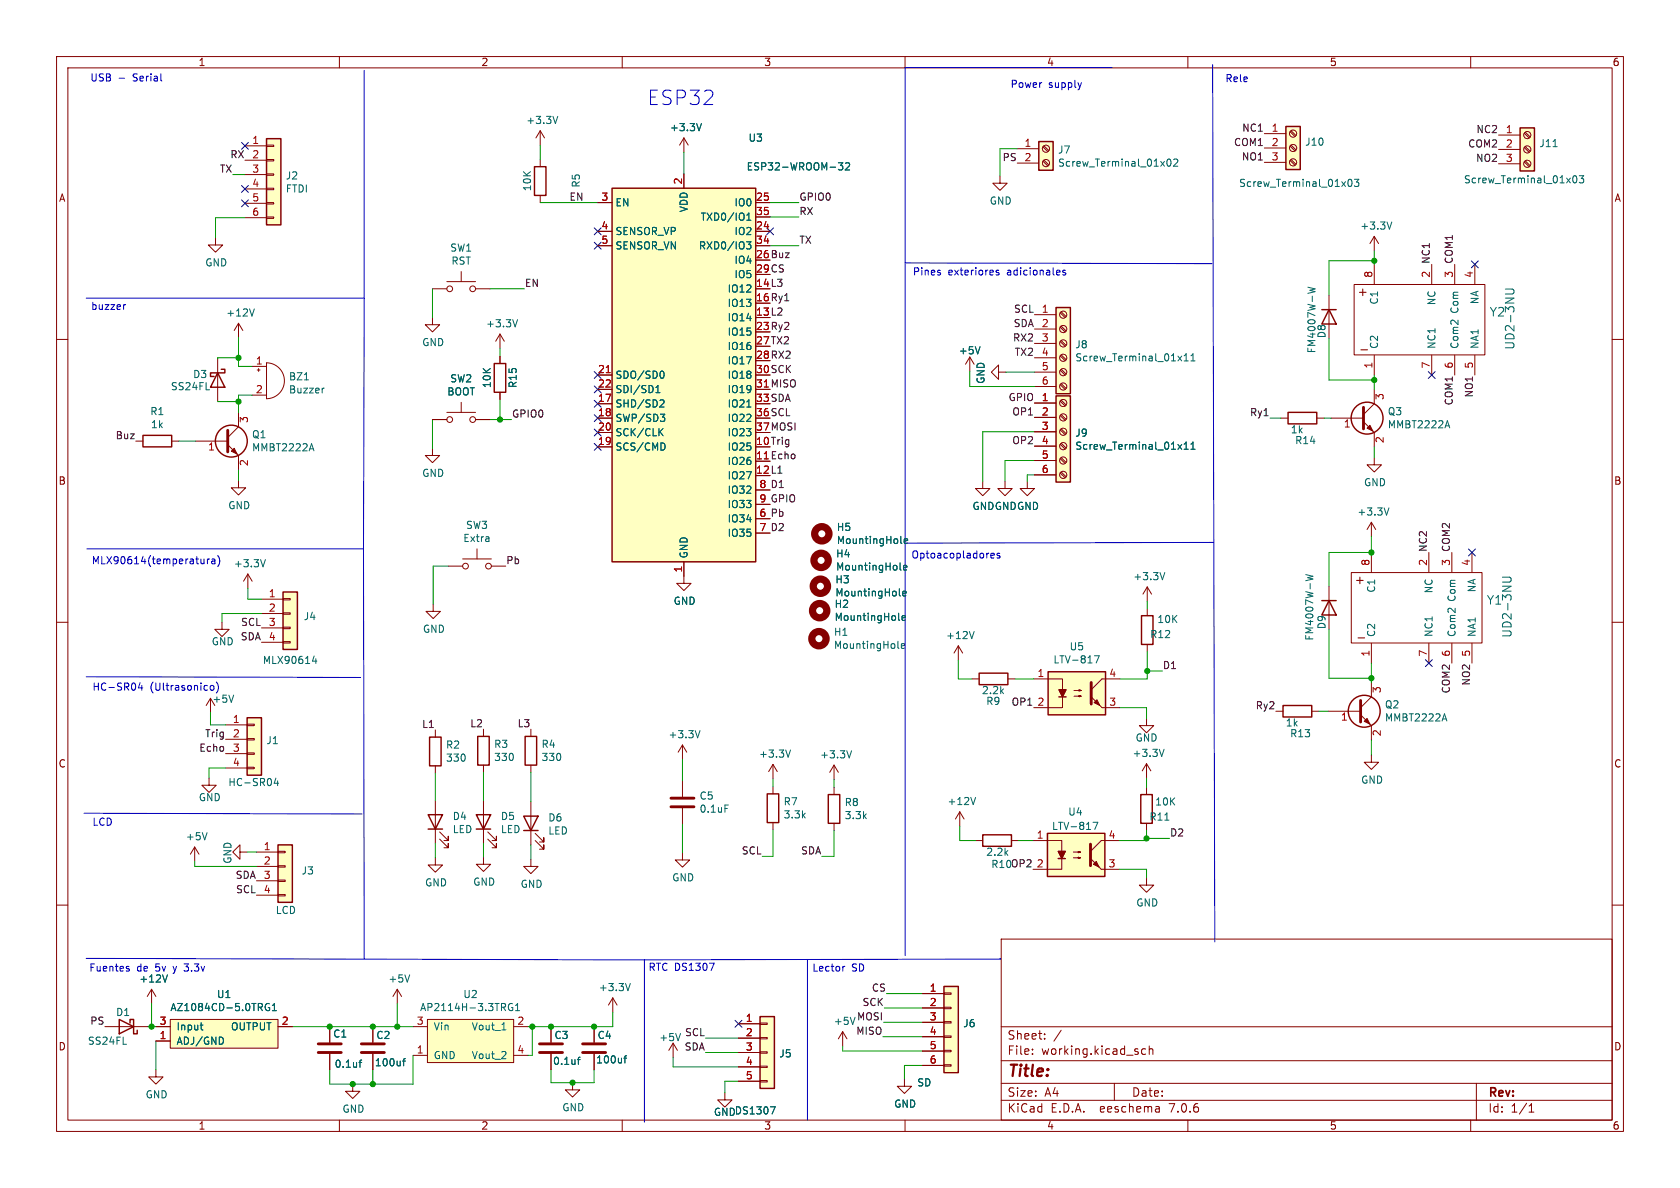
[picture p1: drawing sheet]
<svg xmlns="http://www.w3.org/2000/svg" width="297mm" height="210mm" viewBox="0 0 297 210" stroke-linecap="round" stroke-linejoin="round" font-family="sans-serif">
<defs><g id="words">
<text font-size="3.5" fill="#0000c2" x="114.3" y="18.8">ESP32</text>
<text font-size="2.8" fill="#840000" x="178" y="190.9">Title:</text>
<g font-size="2.1" fill="#840000">
<text x="239.8" y="52.6">+</text>
<text x="239.3" y="103.5">+</text>
<text x="178" y="184">Sheet:</text>
<text x="178" y="186.7">File:</text>
<text x="184.1" y="186.7">working.kicad_sch</text>
<text x="178" y="196.9">KiCad</text>
<text x="178" y="194.1">Size:</text>
<text x="184.7" y="194.1">A4</text>
<text x="185.7" y="196.9">E.D.A.</text>
<text x="194.6" y="196.9">eeschema</text>
<text x="200" y="194.1">Date:</text>
<text x="207" y="196.9">7.0.6</text>
<text x="263" y="194.3">Rev:</text>
<text x="263" y="196.9">Id:</text>
<text x="267.1" y="196.9">1/1</text>
</g>
<g font-size="2.1" fill="#006464">
<text x="263.3" y="56.2">Y2</text>
<text x="267.9" y="61.9" transform="rotate(-90 267.9 61.9)">UD2-3NU</text>
<text x="262.8" y="107.1">Y1</text>
<text x="267.4" y="112.8" transform="rotate(-90 267.4 112.8)">UD2-3NU</text>
</g>
<g font-size="1.8" fill="#840000">
<text x="35" y="11.9">1</text>
<text x="85" y="11.9">2</text>
<text x="135" y="11.9">3</text>
<text x="185" y="11.9">4</text>
<text x="235" y="11.9">5</text>
<text x="285" y="11.9">6</text>
<text x="10.3" y="35.9">A</text>
<text x="285.3" y="35.9">A</text>
<text x="133.6" y="45.7">26 Buz</text>
<text x="133.6" y="50.8">14 L3</text>
<text x="133.6" y="53.3">16 Ry1</text>
<text x="133.6" y="48.3">29 CS</text>
<text x="133.6" y="55.9">13 L2</text>
<text x="133.6" y="58.4">23 Ry2</text>
<text x="133.6" y="61">27 TX2</text>
<text x="133.6" y="63.5">28 RX2</text>
<text x="133.6" y="66">30 SCK</text>
<text x="133.6" y="71.1">33 SDA</text>
<text x="133.6" y="73.7">36 SCL</text>
<text x="133.6" y="76.2">37 MOSI</text>
<text x="133.6" y="78.7">10 Trig</text>
<text x="133.6" y="83.8">12 L1</text>
<text x="10.3" y="85.9">B</text>
<text x="285.3" y="85.9">B</text>
<text x="10.3" y="135.9">C</text>
<text x="285.3" y="135.9">C</text>
<text x="10.3" y="185.9">D</text>
<text x="285.3" y="185.9">D</text>
<text x="35" y="199.9">1</text>
<text x="85" y="199.9">2</text>
<text x="135" y="199.9">3</text>
<text x="185" y="199.9">4</text>
<text x="235" y="199.9">5</text>
<text x="285" y="199.9">6</text>
</g>
<g font-size="1.8" fill="#0000c2">
<text x="15.9" y="14.5">USB</text>
<text x="23.6" y="14.5">Serial</text>
<text x="178.6" y="15.6">Power</text>
<text x="185.4" y="15.6">supply</text>
<text x="216.5" y="14.6">Rele</text>
<text x="161.3" y="48.8">Pines</text>
<text x="167.6" y="48.8">exteriores</text>
<text x="178.1" y="48.8">adicionales</text>
<text x="16" y="54.9">buzzer</text>
<text x="16.1" y="99.8">MLX90614(temperatura)</text>
<text x="161" y="98.8">Optoacopladores</text>
<text x="16.3" y="122.2">HC-SR04</text>
<text x="26.5" y="122.2">(Ultrasonico)</text>
<text x="16.3" y="146.1">LCD</text>
<text x="15.7" y="171.8">Fuentes</text>
<text x="24.2" y="171.8">de</text>
<text x="30.9" y="171.8">y</text>
<text x="33.1" y="171.8">3.3v</text>
<text x="114.6" y="171.7">RTC DS1307</text>
<text x="143.5" y="171.8">Lector</text>
<text x="150.5" y="171.8">SD</text>
</g>
<g font-size="1.8" fill="#006464">
<text x="92.9" y="22.1">+3.3V</text>
<text x="118.3" y="23.4">+3.3V</text>
<text x="132.2" y="25.2">U3</text>
<text x="187" y="27.4">J7</text>
<text x="187" y="29.7">Screw_Terminal_01x02</text>
<text x="230.6" y="26">J10</text>
<text x="272" y="26.2">J11</text>
<text x="50.4" y="31.9">J2</text>
<text x="50.4" y="34.2">FTDI</text>
<text x="94.1" y="33.9" transform="rotate(-90 94.1 33.9)">10K</text>
<text x="102.7" y="33.3" transform="rotate(-90 102.7 33.3)">R5</text>
<text x="131.9" y="30.3">ESP32-WROOM-32</text>
<text x="219" y="33.2">Screw_Terminal_01x03</text>
<text x="258.7" y="32.6">Screw_Terminal_01x03</text>
<text x="108.7" y="36.7">EN</text>
<text x="108.7" y="41.8">SENSOR_VP</text>
<text x="121.8" y="37.6" transform="rotate(-90 121.8 37.6)">VDD</text>
<text x="123.8" y="39.2">TXD0/IO1</text>
<text x="129.7" y="41.8">IO2</text>
<text x="129.7" y="36.7">IO0</text>
<text x="174.9" y="36.4">GND</text>
<text x="240.4" y="40.8">+3.3V</text>
<text x="36.2" y="47.3">GND</text>
<text x="79.5" y="44.7">SW1</text>
<text x="79.7" y="47">RST</text>
<text x="108.7" y="44.3">SENSOR_VN</text>
<text x="123.5" y="44.3">RXD0/IO3</text>
<text x="129.7" y="46.8">IO4</text>
<text x="128.5" y="51.9">IO12</text>
<text x="129.7" y="49.4">IO5</text>
<text x="243.8" y="53.9" transform="rotate(-90 243.8 53.9)">C1</text>
<text x="261.6" y="53.9" transform="rotate(-90 261.6 53.9)">NA</text>
<text x="39.9" y="56.2">+12V</text>
<text x="85.8" y="58.1">+3.3V</text>
<text x="128.5" y="57">IO14</text>
<text x="128.5" y="54.5">IO13</text>
<text x="128.5" y="59.5">IO15</text>
<text x="234.5" y="59.9" transform="rotate(-90 234.5 59.9)">D8</text>
<text x="254" y="54.1" transform="rotate(-90 254 54.1)">NC</text>
<text x="258" y="55.6" transform="rotate(-90 258 55.6)">Com</text>
<text x="74.5" y="61.4">GND</text>
<text x="128.5" y="62.1">IO16</text>
<text x="128.5" y="64.6">IO17</text>
<text x="169.4" y="62.8">+5V</text>
<text x="190" y="61.8">J8</text>
<text x="190" y="64.1">Screw_Terminal_01x11</text>
<text x="232.8" y="62.5" transform="rotate(-90 232.8 62.5)">FM4007W-W</text>
<text x="243.8" y="61.8" transform="rotate(-90 243.8 61.8)">C2</text>
<text x="254" y="61.8" transform="rotate(-90 254 61.8)">NC1</text>
<text x="258" y="61.8" transform="rotate(-90 258 61.8)">Com2</text>
<text x="261.6" y="61.8" transform="rotate(-90 261.6 61.8)">NA1</text>
<text x="30.1" y="69.2">SS24FL</text>
<text x="34" y="67">D3</text>
<text x="51" y="67.4">BZ1</text>
<text x="51" y="69.7">Buzzer</text>
<text x="79" y="70.1">BOOT</text>
<text x="79.5" y="67.8">SW2</text>
<text x="87" y="68.7" transform="rotate(-90 87 68.7)">10K</text>
<text x="91.5" y="68.7" transform="rotate(-90 91.5 68.7)">R15</text>
<text x="108.7" y="67.2">SDO/SD0</text>
<text x="108.7" y="69.7">SDI/SD1</text>
<text x="128.5" y="67.2">IO18</text>
<text x="128.5" y="69.7">IO19</text>
<text x="174.3" y="67.9" transform="rotate(-90 174.3 67.9)">GND</text>
<text x="26.5" y="73.6">R1</text>
<text x="26.6" y="75.9">1k</text>
<text x="44.5" y="77.7">Q1</text>
<text x="108.7" y="72.2">SHD/SD2</text>
<text x="108.7" y="74.8">SWP/SD3</text>
<text x="108.7" y="77.3">SCK/CLK</text>
<text x="128.5" y="72.2">IO21</text>
<text x="128.5" y="74.8">IO22</text>
<text x="128.5" y="77.3">IO23</text>
<text x="190" y="77.4">J9</text>
<text x="228.1" y="76.8">1k</text>
<text x="245.2" y="73.6">Q3</text>
<text x="245.2" y="75.9">MMBT2222A</text>
<text x="44.5" y="80">MMBT2222A</text>
<text x="108.7" y="79.9">SCS/CMD</text>
<text x="128.5" y="79.9">IO25</text>
<text x="128.5" y="82.4">IO26</text>
<text x="190" y="79.7">Screw_Terminal_01x11</text>
<text x="228.9" y="78.7">R14</text>
<text x="74.5" y="84.5">GND</text>
<text x="128.5" y="84.9">IO27</text>
<text x="128.5" y="87.5">IO32</text>
<text x="241" y="86.2">GND</text>
<text x="40.3" y="90.2">GND</text>
<text x="82.3" y="93.7">SW3</text>
<text x="128.5" y="92.6">IO34</text>
<text x="128.5" y="95.1">IO35</text>
<text x="128.5" y="90">IO33</text>
<text x="147.8" y="94.1">H5</text>
<text x="171.8" y="90.3">GNDGNDGND</text>
<text x="239.9" y="91.3">+3.3V</text>
<text x="41.3" y="100.5">+3.3V</text>
<text x="81.8" y="96">Extra</text>
<text x="121.8" y="98.8" transform="rotate(-90 121.8 98.8)">GND</text>
<text x="147.7" y="98.8">H4</text>
<text x="147.7" y="101.1">MountingHole</text>
<text x="147.8" y="96.4">MountingHole</text>
<text x="119" y="107.1">GND</text>
<text x="147.5" y="107.6">H2</text>
<text x="147.6" y="103.3">H3</text>
<text x="147.6" y="105.6">MountingHole</text>
<text x="200.3" y="102.8">+3.3V</text>
<text x="243.3" y="104.9" transform="rotate(-90 243.3 104.9)">C1</text>
<text x="253.5" y="105" transform="rotate(-90 253.5 105)">NC</text>
<text x="257.5" y="106.5" transform="rotate(-90 257.5 106.5)">Com</text>
<text x="261.1" y="104.8" transform="rotate(-90 261.1 104.8)">NA</text>
<text x="53.6" y="109.8">J4</text>
<text x="74.7" y="112.1">GND</text>
<text x="147.3" y="112.6">H1</text>
<text x="147.5" y="110">MountingHole</text>
<text x="167.2" y="113.2">+12V</text>
<text x="203.2" y="113">R12</text>
<text x="204.5" y="110.3">10K</text>
<text x="232.4" y="113.3" transform="rotate(-90 232.4 113.3)">FM4007W-W</text>
<text x="234.5" y="111.3" transform="rotate(-90 234.5 111.3)">D9</text>
<text x="243.3" y="112.7" transform="rotate(-90 243.3 112.7)">C2</text>
<text x="253.5" y="112.7" transform="rotate(-90 253.5 112.7)">NC1</text>
<text x="257.5" y="112.7" transform="rotate(-90 257.5 112.7)">Com2</text>
<text x="261.1" y="112.7" transform="rotate(-90 261.1 112.7)">NA1</text>
<text x="37.3" y="114.3">GND</text>
<text x="46.4" y="117.6">MLX90614</text>
<text x="147.3" y="114.9">MountingHole</text>
<text x="186.1" y="117.5">LTV-817</text>
<text x="189" y="115.2">U5</text>
<text x="37.5" y="124.4">+5V</text>
<text x="173.5" y="122.9">2.2k</text>
<text x="174.3" y="124.8">R9</text>
<text x="244.7" y="125.4">Q2</text>
<text x="47" y="131.7">J1</text>
<text x="118.1" y="130.7">+3.3V</text>
<text x="200.7" y="131.3">GND</text>
<text x="227.2" y="128.6">1k</text>
<text x="228" y="130.5">R13</text>
<text x="244.7" y="127.7">MMBT2222A</text>
<text x="78.7" y="132.5">R2</text>
<text x="78.7" y="134.8">330</text>
<text x="87.3" y="132.4">R3</text>
<text x="87.3" y="134.7">330</text>
<text x="95.6" y="132.4">R4</text>
<text x="95.6" y="134.7">330</text>
<text x="134.1" y="134.1">+3.3V</text>
<text x="144.9" y="134.3">+3.3V</text>
<text x="200.1" y="134">+3.3V</text>
<text x="35" y="141.8">GND</text>
<text x="40.3" y="139.2">HC-SR04</text>
<text x="123.6" y="141.6">C5</text>
<text x="123.6" y="143.9">0.1uF</text>
<text x="138.4" y="142.6">R7</text>
<text x="149.2" y="142.7">R8</text>
<text x="167.4" y="142.5">+12V</text>
<text x="204.1" y="142.6">10K</text>
<text x="240.5" y="138.7">GND</text>
<text x="32.8" y="148.7">+5V</text>
<text x="79.9" y="145.2">D4</text>
<text x="79.9" y="147.5">LED</text>
<text x="88.5" y="145.2">D5</text>
<text x="88.5" y="147.5">LED</text>
<text x="96.8" y="145.4">D6</text>
<text x="96.8" y="147.7">LED</text>
<text x="138.4" y="144.9">3.3k</text>
<text x="149.2" y="145">3.3k</text>
<text x="185.9" y="146.9">LTV-817</text>
<text x="188.7" y="144.4">U4</text>
<text x="203.1" y="145.3">R11</text>
<text x="41.1" y="152.8" transform="rotate(-90 41.1 152.8)">GND</text>
<text x="53.2" y="154.8">J3</text>
<text x="174.3" y="151.5">2.2k</text>
<text x="48.7" y="161.8">LCD</text>
<text x="75.1" y="156.9">GND</text>
<text x="83.6" y="156.8">GND</text>
<text x="91.9" y="157.1">GND</text>
<text x="118.7" y="156">GND</text>
<text x="200.8" y="160.5">GND</text>
<text x="24.5" y="173.9">+12V</text>
<text x="27.6" y="171.8">5v</text>
<text x="68.6" y="173.9">+5V</text>
<text x="20.4" y="179.8">D1</text>
<text x="30" y="178.9">AZ1084CD-5.0TRG1</text>
<text x="38.3" y="176.6">U1</text>
<text x="74.2" y="178.9">AP2114H-3.3TRG1</text>
<text x="81.8" y="176.6">U2</text>
<text x="105.8" y="175.4">+3.3V</text>
<text x="15.4" y="184.9">SS24FL</text>
<text x="31.1" y="184.9">ADJ/GND</text>
<text x="31.1" y="182.3">Input</text>
<text x="40.7" y="182.3">OUTPUT</text>
<text x="58.8" y="183.6">C1</text>
<text x="66.4" y="183.9">C2</text>
<text x="76.6" y="182.3">Vin</text>
<text x="83.3" y="182.3">Vout_1</text>
<text x="97.9" y="183.9">C3</text>
<text x="105.5" y="183.9">C4</text>
<text x="116.5" y="184.3">+5V</text>
<text x="147.3" y="181.4">+5V</text>
<text x="170.2" y="181.8">J6</text>
<text x="59.1" y="189">0.1uf</text>
<text x="66.2" y="188.7">100uf</text>
<text x="76.6" y="187.4">GND</text>
<text x="83.3" y="187.4">Vout_2</text>
<text x="97.7" y="188.4">0.1uf</text>
<text x="105.3" y="188.2">100uf</text>
<text x="137.7" y="187.1">J5</text>
<text x="25.6" y="194.4">GND</text>
<text x="60.4" y="196.9">GND</text>
<text x="99.3" y="196.6">GND</text>
<text x="126.1" y="197.5">GNDDS1307</text>
<text x="158" y="196">GND</text>
<text x="162.1" y="192.3">SD</text>
</g>
<g font-size="1.8" fill="#0f0f0f">
<text x="219.5" y="23.4">NC1</text>
<text x="260.9" y="23.6">NC2</text>
<text x="40.6" y="28.1">RX</text>
<text x="177.1" y="28.6">PS</text>
<text x="218.1" y="25.9">COM1</text>
<text x="219.4" y="28.4">NO1</text>
<text x="259.5" y="26.2">COM2</text>
<text x="260.8" y="28.7">NO2</text>
<text x="38.8" y="30.6">TX</text>
<text x="100.6" y="35.6">EN</text>
<text x="141.2" y="35.6">GPIO0</text>
<text x="141.2" y="38.1">RX</text>
<text x="141.2" y="43.2">TX</text>
<text x="252.9" y="46.7" transform="rotate(-90 252.9 46.7)">NC1</text>
<text x="256.9" y="46.7" transform="rotate(-90 256.9 46.7)">COM1</text>
<text x="92.7" y="50.8">EN</text>
<text x="179.1" y="57.9">SDA</text>
<text x="179.2" y="55.4">SCL</text>
<text x="179" y="60.4">RX2</text>
<text x="179.3" y="63">TX2</text>
<text x="178.2" y="71">GPIO</text>
<text x="256.9" y="71.8" transform="rotate(-90 256.9 71.8)">COM1</text>
<text x="260.5" y="70.4" transform="rotate(-90 260.5 70.4)">NO1</text>
<text x="20.4" y="77.7">Buz</text>
<text x="90.4" y="73.9">GPIO0</text>
<text x="178.9" y="73.5">OP1</text>
<text x="220.9" y="73.7">Ry1</text>
<text x="178.9" y="78.6">OP2</text>
<text x="134.2" y="86.4">8 D1</text>
<text x="134.2" y="88.9">9 GPIO</text>
<text x="134.2" y="91.4">6 Pb</text>
<text x="134.2" y="94">7 D2</text>
<text x="89.4" y="99.8">Pb</text>
<text x="252.3" y="97.7" transform="rotate(-90 252.3 97.7)">NC2</text>
<text x="256.4" y="97.7" transform="rotate(-90 256.4 97.7)">COM2</text>
<text x="42.5" y="113.3">SDA</text>
<text x="42.5" y="110.7">SCL</text>
<text x="205.5" y="118.4">D1</text>
<text x="178.7" y="124.8">OP1</text>
<text x="221.9" y="125.5">Ry2</text>
<text x="256.4" y="122.7" transform="rotate(-90 256.4 122.7)">COM2</text>
<text x="260" y="121.3" transform="rotate(-90 260 121.3)">NO2</text>
<text x="36.2" y="130.4">Trig</text>
<text x="74.5" y="128.8">L1</text>
<text x="83" y="128.6">L2</text>
<text x="91.4" y="128.6">L3</text>
<text x="35.1" y="133">Echo</text>
<text x="206.8" y="147.9">D2</text>
<text x="41.6" y="155.4">SDA</text>
<text x="131" y="151.1">SCL</text>
<text x="141.5" y="151.1">SDA</text>
<text x="175.1" y="153.6">R10OP2</text>
<text x="41.6" y="158">SCL</text>
<text x="152.4" y="177.9">SCK</text>
<text x="154" y="175.4">CS</text>
<text x="15.9" y="181.2">PS</text>
<text x="120.9" y="185.8">SDA</text>
<text x="121" y="183.3">SCL</text>
<text x="151.3" y="183">MISO</text>
<text x="151.4" y="180.5">MOSI</text>
</g>
<g font-size="1.8" fill="#a90000">
<text x="224.7" y="23.4">1</text>
<text x="266.1" y="23.6">1</text>
<text x="44.5" y="25.5">1</text>
<text x="44.5" y="28.1">2</text>
<text x="181" y="26">1</text>
<text x="181" y="28.6">2</text>
<text x="224.7" y="25.9">2</text>
<text x="224.7" y="28.4">3</text>
<text x="266.1" y="26.2">2</text>
<text x="266.1" y="28.7">3</text>
<text x="44.5" y="30.6">3</text>
<text x="44.5" y="33.1">4</text>
<text x="44.5" y="35.7">5</text>
<text x="106.2" y="35.6">3</text>
<text x="120.6" y="32.7" transform="rotate(-90 120.6 32.7)">2</text>
<text x="133.6" y="35.6">25</text>
<text x="44.5" y="38.2">6</text>
<text x="106.2" y="40.6">4</text>
<text x="133.6" y="40.6">24</text>
<text x="133.6" y="38.1">35</text>
<text x="106.2" y="43.2">5</text>
<text x="133.6" y="43.2">34</text>
<text x="133.6" y="45.7">26</text>
<text x="133.6" y="50.8">14</text>
<text x="133.6" y="53.3">16</text>
<text x="133.6" y="48.3">29</text>
<text x="242.7" y="49.2" transform="rotate(-90 242.7 49.2)">8</text>
<text x="252.9" y="49.2" transform="rotate(-90 252.9 49.2)">2</text>
<text x="256.9" y="49.2" transform="rotate(-90 256.9 49.2)">3</text>
<text x="260.5" y="49.2" transform="rotate(-90 260.5 49.2)">4</text>
<text x="133.6" y="55.9">13</text>
<text x="133.6" y="58.4">23</text>
<text x="184.1" y="55.4">1</text>
<text x="184.1" y="57.9">2</text>
<text x="45.1" y="64.5">1</text>
<text x="133.6" y="61">27</text>
<text x="133.6" y="63.5">28</text>
<text x="184.1" y="60.5">3</text>
<text x="184.1" y="63">4</text>
<text x="184.1" y="65.5">5</text>
<text x="242.7" y="65.2" transform="rotate(-90 242.7 65.2)">1</text>
<text x="252.9" y="65.2" transform="rotate(-90 252.9 65.2)">7</text>
<text x="256.9" y="65.2" transform="rotate(-90 256.9 65.2)">6</text>
<text x="260.5" y="65.2" transform="rotate(-90 260.5 65.2)">5</text>
<text x="45.1" y="69.6">2</text>
<text x="105.6" y="71.1">17</text>
<text x="105.6" y="66">21</text>
<text x="105.6" y="68.6">22</text>
<text x="133.6" y="68.6">31 MISO</text>
<text x="133.6" y="66">30</text>
<text x="133.6" y="68.6">31</text>
<text x="133.6" y="71.1">33</text>
<text x="184.1" y="68.1">6</text>
<text x="184.1" y="71">1</text>
<text x="244.9" y="70.8" transform="rotate(-90 244.9 70.8)">3</text>
<text x="44.1" y="74.9" transform="rotate(-90 44.1 74.9)">3</text>
<text x="105.6" y="73.7">18</text>
<text x="105.6" y="76.2">20</text>
<text x="133.6" y="73.7">36</text>
<text x="133.6" y="76.2">37</text>
<text x="184.1" y="73.5">2</text>
<text x="184.1" y="76.1">3</text>
<text x="237.5" y="75.9">1</text>
<text x="36.7" y="80">1</text>
<text x="44.1" y="82.5" transform="rotate(-90 44.1 82.5)">2</text>
<text x="105.6" y="78.7">19</text>
<text x="133.6" y="81.3">11 Echo</text>
<text x="133.6" y="78.7">10</text>
<text x="133.6" y="81.3">11</text>
<text x="133.6" y="83.8">12</text>
<text x="184.1" y="78.6">4</text>
<text x="184.1" y="81.2">5</text>
<text x="184.1" y="83.7">6</text>
<text x="244.9" y="78.4" transform="rotate(-90 244.9 78.4)">2</text>
<text x="134.2" y="86.4">8</text>
<text x="134.2" y="88.9">9</text>
<text x="134.2" y="91.4">6</text>
<text x="134.2" y="94">7</text>
<text x="120.6" y="101.3" transform="rotate(-90 120.6 101.3)">1</text>
<text x="242.2" y="100.1" transform="rotate(-90 242.2 100.1)">8</text>
<text x="252.3" y="100.1" transform="rotate(-90 252.3 100.1)">2</text>
<text x="256.4" y="100.1" transform="rotate(-90 256.4 100.1)">3</text>
<text x="260" y="100.1" transform="rotate(-90 260 100.1)">4</text>
<text x="47.4" y="105.7">1</text>
<text x="47.4" y="108.2">2</text>
<text x="47.4" y="110.7">3</text>
<text x="47.4" y="113.3">4</text>
<text x="183.3" y="119.8">1</text>
<text x="196" y="119.8">4</text>
<text x="242.2" y="116.2" transform="rotate(-90 242.2 116.2)">1</text>
<text x="252.3" y="116.2" transform="rotate(-90 252.3 116.2)">7</text>
<text x="256.4" y="116.2" transform="rotate(-90 256.4 116.2)">6</text>
<text x="260" y="116.2" transform="rotate(-90 260 116.2)">5</text>
<text x="183.3" y="124.8">2</text>
<text x="196" y="124.8">3</text>
<text x="244.4" y="122.6" transform="rotate(-90 244.4 122.6)">3</text>
<text x="41.1" y="127.9">1</text>
<text x="41.1" y="130.4">2</text>
<text x="237" y="127.7">1</text>
<text x="244.4" y="130.2" transform="rotate(-90 244.4 130.2)">2</text>
<text x="41.1" y="133">3</text>
<text x="41.1" y="135.5">4</text>
<text x="183.2" y="148.3">1</text>
<text x="195.9" y="148.3">4</text>
<text x="46.5" y="150.4">1</text>
<text x="46.5" y="152.9">2</text>
<text x="46.5" y="155.4">3</text>
<text x="183.2" y="153.4">2</text>
<text x="195.9" y="153.4">3</text>
<text x="46.5" y="158">4</text>
<text x="164.3" y="175.4">1</text>
<text x="164.3" y="177.9">2</text>
<text x="28.1" y="183.8">1</text>
<text x="28.1" y="181.2">3</text>
<text x="49.7" y="181.2">2</text>
<text x="73.6" y="181.2">3</text>
<text x="91.4" y="181.2">2</text>
<text x="131.8" y="180.7">1</text>
<text x="131.8" y="183.3">2</text>
<text x="131.8" y="185.8">3</text>
<text x="164.3" y="180.5">3</text>
<text x="164.3" y="183">4</text>
<text x="164.3" y="185.5">5</text>
<text x="73.6" y="186.3">1</text>
<text x="91.4" y="186.3">4</text>
<text x="131.8" y="188.3">4</text>
<text x="131.8" y="190.9">5</text>
<text x="164.3" y="188.1">6</text>
</g>
</g></defs>
<g fill="none" stroke="#840000" stroke-width=".18">
<path d="M10 10h277v190h-277zM12 12h273v186h-273zM60 10v2M110 10v2M160 10v2M210 10v2M260 10v2M43.3 25.8h3.8M43.3 28.3h3.8M43.3 30.9h3.8M43.3 33.4h3.8M43.3 35.9h3.8"/>
<path d="M43.3 38.5h3.8M47.1 38.4h1.3v.2h-1.3zM47.1 35.8h1.3v.3h-1.3zM47.1 33.3h1.3v.2h-1.3zM47.1 30.7h1.3v.3h-1.3zM47.1 28.2h1.3v.2h-1.3zM47.1 25.7h1.3v.2h-1.3zM95.5 23.1l-.8 1.3M95.5 23.1v2.6M95.5 28.2v1.3M95.5 34.5v1.3M95.5 23.1l.8 1.3"/>
<path d="M105.7 35.8h2.5M120.9 24.4v2.5M120.9 30.7v2.6M120.9 24.4l-.8 1.3M120.9 24.4l.8 1.3M133.6 35.8h2.5M133.6 38.4h2.5M176.8 31.1v1.3h1.3l-1.3 1.3-1.3-1.3h1.3M179.8 26.3h3.8M179.8 28.8h3.8M184.4 28.5l.8 .8M184.4 26l.8 .8"/>
<path d="M184.6 28.3l.8 .9M184.6 25.8l.8 .8M223.5 23.6h3.8M223.5 26.2h3.8M223.5 28.7h3.8M228.1 28.4l.8 .8M228.1 25.8l.8 .9M228.1 23.3l.8 .8M228.2 28.2l.9 .8M228.2 25.7l.9 .8M228.2 23.1l.9 .9M264.9 23.9h3.8"/>
<path d="M264.9 26.4h3.8M264.9 29h3.8M269.5 28.6l.8 .9M269.5 26.1l.8 .8M269.5 23.5l.8 .9M269.6 28.4l.9 .9M269.6 25.9l.9 .8M269.6 23.4l.9 .8M10 60h2M38.1 42v1.3h1.3l-1.3 1.3-1.3-1.3h1.3M42.2 57.2v2.5M42.2 57.2l-.8 1.2"/>
<path d="M42.2 57.2l.7 1.2M76.5 56.1v1.3h1.2l-1.2 1.3-1.3-1.3h1.3M76.5 51.1h2.5M79 49.8h5.1M81.5 48v1.8M84.1 51.1h2.5M88.4 59.1l-.8 1.2M88.4 59.1v2.5M88.4 59.1l.8 1.2M105.7 40.9h2.5M105.7 43.4h2.5M133.6 40.9h2.5"/>
<path d="M133.6 43.4h2.5M182.9 55.6h3.8M182.9 58.2h3.8M187.4 57.8l.9 .9M187.4 55.3l.9 .8M187.6 57.7l.9 .8M187.6 55.1l.9 .9M234.9 52.2v5.1M239.4 50.3h23.1v12.4h-23.1zM243 41.8l-.8 1.3M243 41.8v2.5M243 46.7v3.5"/>
<path d="M243 41.8l.7 1.3M253.1 46.7v3.5M257.2 46.7v3.5M260.7 46.7v3.5M285 60h2M24 78h1.3M30.4 78h1.2M34.5 78h5.8M38.5 63.4v7.6M40.3 78.6l1.9 1.9v2.6M42.2 72.9v2.5l-1.9 1.9M44.6 64.8h2.5"/>
<path d="M44.6 69.9h2.5M45.5 65.4h.5M45.7 65.2v.5M47.1 64.1a3.2 3.2 0 0 1 3.2 3.2 3.2 3.2 0 0 1-3.2 3.2zM76.5 79.2v1.3h1.2l-1.2 1.3-1.3-1.3h1.3M76.5 74.2h2.5M79 72.9h5.1M81.5 71.1v1.8M84.1 74.2h2.5M88.4 63v1.3M88.4 69.3v1.3M105.7 73.9h2.5"/>
<path d="M105.7 71.4h2.5M105.7 79h2.5M105.7 76.5h2.5M105.7 66.3h2.5M105.7 68.8h2.5M171.4 63.1l-.7 1.3M171.4 63.1v2.6M171.4 63.1l.8 1.3M176.5 65.8v-1.3l-1.2 1.3 1.2 1.3v-1.3h1.3M182.9 60.7h3.8M182.9 63.2h3.8M182.9 65.8h3.8"/>
<path d="M182.9 68.3h3.8M182.9 71.2h3.8M182.9 73.8h3.8M182.9 76.3h3.8M182.9 78.9h3.8M187.4 68l.9 .8M187.4 65.5l.9 .8M187.4 62.9l.9 .9M187.4 60.4l.9 .8M187.4 78.5l.9 .9M187.4 76l.9 .8M187.4 73.5l.9 .8"/>
<path d="M187.4 70.9l.9 .9M187.6 67.8l.9 .9M187.6 65.3l.9 .8M187.6 62.7l.9 .9M187.6 60.2l.9 .8M187.6 78.4l.9 .8M187.6 75.8l.9 .9M187.6 73.3l.9 .8M187.6 70.7l.9 .9M226.4 73.9h1.3M232.8 73.9h1.3M235.3 73.9h5.7"/>
<path d="M241 74.5l2 2v2.5M243 62.8v3.5M243 68.8v2.6l-2 1.9M253.1 62.8v3.5M257.2 62.8v3.5M260.7 62.8v3.5M42.2 85v1.2h1.2l-1.2 1.3-1.3-1.3h1.3M81.8 98.8h5.1M84.3 97v1.8M120.9 99.3v3.8h1.3l-1.3 1.3-1.3-1.3h1.3M133.6 91.7h2.5M133.6 94.2h2.5"/>
<path d="M133.6 86.6h2.5M133.6 89.2h2.5M173.7 85.1v1.3h1.3l-1.3 1.2-1.2-1.2h1.2M177.7 85.1v1.3h1.2l-1.2 1.2-1.3-1.2h1.3M181.6 85.1v1.3h1.3l-1.3 1.2-1.3-1.2h1.3M182.9 81.4h3.8M182.9 83.9h3.8M187.4 83.6l.9 .9M187.4 81.1l.9 .8M187.6 83.4l.9 .9M187.6 80.9l.9 .8M242.4 92.3v2.6"/>
<path d="M242.4 97.7v3.5M242.4 92.3l-.7 1.3M242.4 92.3l.8 1.3M243 80.9v1.3h1.2l-1.2 1.2-1.3-1.2h1.3M252.6 97.7v3.5M256.7 97.7v3.5M260.2 97.7v3.5M10 110h2M39.2 110v1.3h1.3l-1.3 1.2-1.2-1.2h1.2M43.8 101.5l-.7 1.2M43.8 101.5v2.5M43.8 101.5l.8 1.2"/>
<path d="M46.2 105.9h3.8M46.2 108.5h3.8M46.2 111h3.8M46.2 113.5h3.8M50 113.4h1.3v.3h-1.3zM50 110.9h1.3v.2h-1.3zM50 108.3h1.3v.3h-1.3zM50 105.8h1.3v.2h-1.3zM76.6 106.8v1.3h1.3l-1.3 1.2-1.3-1.2h1.3M79.2 100.1h2.6M86.9 100.1h2.5M169.4 114.2l-.7 1.2"/>
<path d="M169.4 114.2v2.5M169.4 114.2l.8 1.2M202.8 103.8l-.7 1.2M202.8 103.8v2.5M202.8 107.6v1.2M202.8 113.9v1.3M202.8 103.8l.8 1.2M234.9 103.6v5.1M238.9 101.2h23.1v12.5h-23.1zM242.4 113.7v3.5M252.6 113.7v3.5M256.7 113.7v3.5"/>
<path d="M260.2 113.7v3.5M285 110h2M36.4 124.7l.8-1.3v2.6M37 137.5v1.3h1.2l-1.2 1.3-1.3-1.3h1.3M39.9 128.1h3.8M39.9 130.7h3.8M39.9 133.2h3.8M39.9 135.8h3.8M43.7 135.6h1.3v.3h-1.3zM43.7 133.1h1.3v.3h-1.3zM43.7 130.6h1.3v.2h-1.3zM43.7 128h1.3v.3h-1.3z"/>
<path d="M77 129v1.3M77 135.4v1.3M85.5 128.9v1.3M85.5 135.3v1.2M93.9 128.9v1.3M93.9 135.3v1.2M120.6 131.7v2.5M120.6 138v2.8M120.6 131.7l-.7 1.3M120.6 131.7l.8 1.3M136.7 135.1v2.6M136.7 139.1v1.2"/>
<path d="M136.7 135.1l-.8 1.3M136.7 135.1l.7 1.3M147.4 135.3v2.5M147.4 139.2v1.3M147.4 135.3l-.7 1.2M147.4 135.3l.8 1.2M171.8 120h1.3M178.2 120h1.3M182.8 120h5v1.9M187.8 123.2v1.9h-5M189.9 123.1h1.2l-.3 .1v-.3l.3 .2M189.9 122h1.2l-.3 .2v-.3l.3 .1"/>
<path d="M194.8 125.1h3.2M198 120h-3.2l-1.9 1.9M202.7 127v1.3h1.3l-1.3 1.2-1.3-1.2h1.3M202.7 135l-.8 1.3M202.7 135v2.5M202.7 139.2v1.3M202.7 135l.8 1.3M225.6 125.7h1.2M231.9 125.7h1.3M234.8 125.7h5.7M240.5 126.4l1.9 1.9v2.5M242.4 133.5v1.2h1.3l-1.3 1.3-1.2-1.3h1.2"/>
<path d="M242.4 120.7v2.5l-1.9 1.9M10 160h2M34.4 149.7l-.7 1.3M34.4 149.7v2.6M34.4 149.7l.8 1.3M42.4 150.6v-1.2l-1.3 1.2 1.3 1.3v-1.3h1.3M45.3 150.6h3.8M45.3 153.2h3.8M45.3 155.7h3.8M45.3 158.2h3.8M49.1 158.1h1.3v.3h-1.3zM49.1 155.6h1.3v.2h-1.3z"/>
<path d="M49.1 153h1.3v.3h-1.3zM49.1 150.5h1.3v.2h-1.3zM77 151.6v1.3h1.2l-1.2 1.3-1.3-1.3h1.3M77 141.5v7.6M77.7 148.3l1.5 1.6v-.8v.8h-.7M77.7 147.1l1.5 1.5v-.8v.8h-.7M85.5 151.5v1.3h1.2l-1.2 1.3-1.3-1.3h1.3M85.5 141.5v7.6M86.2 148.3l1.6 1.6v-.8v.8h-.8M86.2 147.1l1.6 1.5v-.8v.8h-.8M93.9 151.9v1.3h1.2l-1.2 1.2-1.3-1.2h1.3M93.9 141.7v7.7"/>
<path d="M94.6 148.6l1.5 1.5v-.7v.7h-.7M94.6 147.3l1.5 1.5v-.7v.7h-.7M120.6 150.7v1.3h1.3l-1.3 1.3-1.2-1.3h1.2M120.6 142.9v2.8M136.7 145.4v1.3M147.4 145.5v1.3M169.7 143.5l-.8 1.3M169.7 143.5v2.6M169.7 143.5l.7 1.3M172.5 148.6h1.2M178.8 148.6h1.3M182.6 148.6h5.1v1.9"/>
<path d="M187.7 151.8v1.9h-5.1M189.7 151.6h1.3l-.4 .2v-.3l.4 .1M189.7 150.6h1.3l-.4 .1v-.2l.4 .1M194.7 153.7h3.2M197.9 148.6h-3.2l-1.9 1.9M202.7 155.2v1.3h1.3l-1.3 1.2-1.3-1.2h1.3M202.7 145.5v1.3M285 160h2M26.8 174.9l-.8 1.2M26.8 174.9v2.5M26.8 174.9l.8 1.2M70.2 174.9l-.7 1.2"/>
<path d="M70.2 174.9v2.5M70.2 174.9l.8 1.2M108.3 176.4l-.7 1.3M108.3 176.4v2.5M108.3 176.4l.8 1.3M163.1 175.6h3.8M163.1 178.2h3.8M166.9 178.1h1.2v.2h-1.2zM166.9 175.5h1.2v.3h-1.2zM177 166h108v32h-108zM18.5 181.5h7.7M27.6 189.1v1.3h1.2l-1.2 1.2-1.3-1.2h1.3"/>
<path d="M27.6 181.5h2.5M27.6 184h2.5M30.1 180.2h19v5.1h-19zM49.1 181.5h2.6M58.3 181.5v2.8M58.3 186.3v2.8M60 198v2M62.4 191.6v1.3h1.2l-1.2 1.3-1.3-1.3h1.3M65.9 181.5v2.8M65.9 186.3v2.8M73 186.6h2.6M73 181.5h2.6"/>
<path d="M75.6 180.2h15.2v7.6h-15.2zM90.8 186.6h2.5M90.8 181.5h2.5M97.4 181.5v2.8M97.4 186.3v2.8M101.2 191.4v1.3h1.3l-1.3 1.2-1.3-1.2h1.3M105 181.5v2.8M105 186.3v2.8M110 198v2M119 184.4l-.8 1.3M119 184.4v2.5M119 184.4l.8 1.3"/>
<path d="M128.1 193.2v1.2h1.3l-1.3 1.3-1.2-1.3h1.2M130.6 181h3.8M130.6 183.5h3.8M130.6 186.1h3.8M130.6 188.6h3.8M130.6 191.1h3.8M134.4 191h1.2v.3h-1.2zM134.4 188.5h1.2v.2h-1.2zM134.4 185.9h1.2v.3h-1.2zM134.4 183.4h1.2v.2h-1.2zM134.4 180.8h1.2v.3h-1.2zM149 182.4l-.8 1.2"/>
<path d="M149 182.4v2.5M149 182.4l.7 1.2M159.9 190.8v1.2h1.3l-1.3 1.3-1.3-1.3h1.3M160 198v2M163.1 180.7h3.8M163.1 183.3h3.8M163.1 185.8h3.8M163.1 188.3h3.8M166.9 188.2h1.2v.3h-1.2zM166.9 185.7h1.2v.2h-1.2zM166.9 183.1h1.2v.3h-1.2zM166.9 180.6h1.2v.2h-1.2z"/>
<path d="M177 194.5h108M177 191.5h108M177 187.5h108M177 181.5h108M182.5 186.3v.1M182.5 185.5v.1M184.7 183.6v.1M184.7 182.8v.1M187.6 182.1l-1.3 2M197 191.5v3M202.5 185.5l-.4-.1-.3 .3v.4l.2 .2h.5M203.2 185.5l.2-.1 .3 .1 .1 .9"/>
<path d="M203.2 184.9v1.5M204.9 195.7l.1 .9M205 196.5l-.2 .1M205 196h-.2M210 198v2M260 198v2M261 191.5v6.5M270.3 196.6h.9M270.3 195.5l.4-.4v1.5"/>
<circle cx="184.9" cy="26.3" r=".63"/>
<circle cx="184.9" cy="28.8" r=".63"/>
<circle cx="228.6" cy="26.2" r=".63"/>
<circle cx="228.6" cy="23.6" r=".63"/>
<circle cx="228.6" cy="28.7" r=".63"/>
<circle cx="270" cy="26.4" r=".63"/>
<circle cx="270" cy="29" r=".63"/>
<circle cx="270" cy="23.9" r=".63"/>
<circle cx="79.5" cy="51.1" r=".51"/>
<circle cx="83.6" cy="51.1" r=".51"/>
<circle cx="188" cy="58.2" r=".63"/>
<circle cx="188" cy="55.6" r=".63"/>
<circle cx="79.5" cy="74.2" r=".51"/>
<circle cx="83.6" cy="74.2" r=".51"/>
<circle cx="188" cy="73.8" r=".63"/>
<circle cx="188" cy="60.7" r=".63"/>
<circle cx="188" cy="68.3" r=".63"/>
<circle cx="188" cy="76.3" r=".63"/>
<circle cx="188" cy="65.8" r=".63"/>
<circle cx="188" cy="78.9" r=".63"/>
<circle cx="188" cy="71.2" r=".63"/>
<circle cx="188" cy="63.2" r=".63"/>
<circle cx="188" cy="81.4" r=".63"/>
<circle cx="188" cy="83.9" r=".63"/>
<circle cx="82.3" cy="100.1" r=".51"/>
<circle cx="86.4" cy="100.1" r=".51"/>
</g>
<g fill="#ffffc2" stroke="#ffffc2" stroke-width=".18">
<path d="M134.4 179.7h2.5v12.7h-2.5z"/>
<path d="M75.6 180.2h15.2v7.6h-15.2z"/>
<path d="M183.6 25h2.6v5.1h-2.6z"/>
<path d="M185.2 147.3h10.1v7.6h-10.1z"/>
<path d="M227.3 22.4h2.6v7.6h-2.6z"/>
<path d="M30.1 180.2h19v5.1h-19z"/>
<path d="M185.3 118.7h10.2v7.7h-10.2z"/>
<path d="M43.7 126.9h2.5v10.1h-2.5z"/>
<path d="M50 104.6h2.6v10.2h-2.6z"/>
<path d="M108.2 33.3h25.4v66h-25.4z"/>
<path d="M166.9 174.4h2.5v15.2h-2.5z"/>
<path d="M268.7 22.6h2.6v7.6h-2.6z"/>
<path d="M47.1 24.5h2.6v15.3h-2.6z"/>
<path d="M186.7 54.4h2.5v15.2h-2.5z"/>
<path d="M186.7 70h2.5v15.2h-2.5z"/>
<path d="M49.1 149.4h2.6v10.1h-2.6z"/>
</g>
<g fill="none" stroke="#840000" stroke-width=".25">
<path d="M47.1 24.5h2.6v15.3h-2.6zM94.5 29.5h2v5h-2zM108.2 33.3h25.4v66h-25.4zM183.6 25h2.6v5.1h-2.6zM227.3 22.4h2.6v7.6h-2.6zM268.7 22.6h2.6v7.6h-2.6zM186.7 54.4h2.5v15.2h-2.5zM233.7 54.7h2.5M234.9 54.7l1.3 2.6h-2.5zM25.3 77h5.1v2h-5.1zM38.5 65.9l1.3 2.6h-2.6zM39.1 65.3h.7v.6h-2.6v.6h.6"/>
<path d="M87.4 64.3h2v5h-2zM186.7 70h2.5v15.2h-2.5zM227.7 72.9h5.1v2h-5.1zM50 104.6h2.6v10.2h-2.6zM173.1 119h5.1v2h-5.1zM185.3 118.7h10.2v7.7h-10.2zM201.8 108.8h2v5.1h-2zM233.7 106.2h2.5M234.9 106.2l1.3 2.5h-2.5zM43.7 126.9h2.5v10.1h-2.5zM75.9 130.3h2.1v5.1h-2.1zM84.5 130.2h2v5.1h-2z"/>
<path d="M92.8 130.2h2.1v5.1h-2.1zM187.2 123.2h1.3M226.8 124.7h5.1v2h-5.1zM49.1 149.4h2.6v10.1h-2.6zM75.7 144h2.5l-1.2 2.6zM75.7 146.6h2.5M84.2 144h2.5l-1.2 2.6zM84.2 146.6h2.5M92.6 144.3h2.5l-1.2 2.5zM92.6 146.8h2.5M135.6 140.3h2.1v5.1h-2.1zM146.4 140.5h2.1v5h-2.1z"/>
<path d="M173.7 147.6h5.1v2h-5.1zM185.2 147.3h10.1v7.6h-10.1zM187.1 151.8h1.2M201.7 140.5h2v5h-2zM134.4 179.7h2.5v12.7h-2.5zM166.9 174.4h2.5v15.2h-2.5zM21.1 180.2l2.5 1.3-2.5 1.3zM23 180.8v-.6h.6v2.6h.7v-.7"/>
<circle cx="40.9" cy="78" r="2.82"/>
<circle cx="241.7" cy="73.9" r="2.82"/>
<circle cx="241.2" cy="125.7" r="2.82"/>
</g>
<g fill="none" stroke="#006464" stroke-width=".18">
<path d="M98.6 20.6l-.4 1.2M124 21.8l-.4 1.3M132 38.9h.8M132 38l.4-.3v1.2M148.2 28.8h.8l-.4 .5 .3 .1v.5l-.1 .1-.6-.1M149.5 28.9l.5-.1 .2 .3-.8 .9h.8M206.4 28.2l.2-.1a.68 .68 0 0 1 .4 .6 .68 .68 0 0 1-.4 .7l-.2-.1-.1-.4zM207.5 28.2l.5-.1 .2 .4-.8 .9h.8M238.4 31.8l.2-.1a.68 .68 0 0 1 .4 .6 .68 .68 0 0 1-.4 .7l-.2-.2-.1-.3zM239.4 31.7h.8l-.4 .5 .4 .1v.5l-.2 .2-.6-.2M246.1 39.2l-.5 1.3M274.6 25.9h.7"/>
<path d="M278.2 31.2l.1-.1a.68 .68 0 0 1 .5 .6 .68 .68 0 0 1-.5 .6l-.1-.1-.2-.4zM279.2 31.1h.8l-.4 .4 .3 .2v.5l-.2 .1-.5-.1M45 54.6l-.5 1.3M91.5 56.5l-.4 1.3M132 42.7h.8l-.5 .5 .4 .1v.6l-.2 .1h-.5M231.2 50.8l1.3 .3-.9 .2 .9 .3M266.1 51.1h1.3l.2 .3v.4l-.2 .2h-1.3M53.8 67.2h.7M54.8 79.3h.6M55.1 78.4l.4 1.3M57.3 68.6l-.2 .1M115.9 69.4h.8"/>
<path d="M115.9 68.5l.4-.4v1.3M116.7 76.3l.5 .7M116.7 73.2h.8l-.4 .5 .4 .1v.5l-.2 .2h-.4M116.9 70.7h.4l.1 .3-.8 1h.8M117 65.6a.68 .68 0 0 1 .4 .6 .68 .68 0 0 1-.4 .7M117.2 75.8l-.7 .7M117.3 78.4l.3 .4-.3 .7M132 72h.8M173.3 61.3l-.5 1.3M208.2 63l.7 .8M208.2 78.6l.7 .8M208.9 63l-.7 .8"/>
<path d="M208.9 78.6l-.7 .8M209.3 63.8h.8M209.3 62.9l.4-.4v1.3M209.3 78.5l.4-.3v1.2M209.3 79.4h.8M210.5 63.8h.8M210.5 62.9l.4-.4v1.3M210.5 78.5l.4-.3v1.2M210.5 79.4h.8M255.6 75.3h.6M255.9 74.4l.4 1.2M46.9 98.9l-.4 1.3"/>
<path d="M159.2 95.9l.2 .2M159.9 95.7l.6-.2-.1-.2-.4-.1-.1 .2v.6h.5M245.5 89.8l-.4 1.3M55.5 116l-.3 .9h.8M55.8 116.4v.9M158.7 114.4l.2 .2M158.9 109.5l.1 .2M159 105.2l.2 .2M159.1 100.6l.2 .2M159.3 114.2l.6-.1v-.3h-.4l-.2 .2 .1 .6h.5M159.5 109.2l.6-.1-.1-.2-.3-.1-.2 .2v.6h.5M159.6 104.9l.6-.1-.1-.2-.3-.1-.2 .2 .1 .6h.4"/>
<path d="M159.7 100.4l.6-.2v-.2l-.4-.1-.2 .2 .1 .6h.5M172.2 111.6l-.4 1.3M193.5 115.9h.8l-.5 1.3M205.9 101.2l-.4 1.3M230.8 101.6l1.3 .3-.9 .2 .9 .3M265.6 102h1.3l.2 .3v.5l-.2 .1h-1.3M41.3 122.9l-.4 1.3M48.8 137.6l-.3 .9h.8M49.1 138v.9M123.8 129.2l-.5 1.2M139.8 132.6l-.5 1.3M150.5 132.7l-.4 1.3"/>
<path d="M205.8 132.5l-.4 1.2M255.1 127.1h.6M255.4 126.2l.4 1.3M36.6 147.2l-.4 1.3M128.2 142.3h.6M172.5 141l-.5 1.2M193.2 145.4h.9l-.6 1.2M205.9 145h.8M29.6 172.3l-.4 1.3M47.6 177.4a.59 .59 0 0 0-.7 .6 .59 .59 0 0 0 .7 .6l.1-.5h-.3M48.2 178.7h.7M48.2 177.8l.3-.4v1.3"/>
<path d="M72.4 172.3l-.4 1.3M90.6 177.4a.59 .59 0 0 0-.7 .6 .59 .59 0 0 0 .7 .6l.1-.5h-.3M91.1 178.7h.8M91.1 177.8l.4-.4v1.3M111.4 173.9l-.4 1.2M151.2 179.8l-.5 1.3M35.4 181.2h.5M35.6 182l.3 .1M39.4 183.5l.1 .4-.1 .5M63.5 187.8h.4M63.9 187.4l-.3 .2v1.1M71.2 187.6h.5"/>
<path d="M71.7 187.1l-.3 .2v1.1M88.7 187.1h.7M88.7 182.1h.7M89.4 186v.4M102.1 187.3h.5M102.6 186.9l-.4 .2v1.1M110.3 187.1h.5M110.8 186.6l-.3 .2v1.1M120.3 182.7l-.4 1.3M136.2 195.7h.8l-.5 1.2"/>
</g>
<g fill="none" stroke="#840000" stroke-width=".51">
<path d="M40.3 76.1v3.8M241 72v3.8M192.9 120.7v3.8M240.5 123.8v3.8M118.6 142.6h4.1M118.6 141.1h4.1M192.8 149.2v3.8M56.3 186.1h4M56.3 184.5h4M63.9 186.1h4M63.9 184.5h4M95.4 186.1h4"/>
<path d="M95.4 184.5h4M103 186.1h4.1M103 184.5h4.1"/>
</g>
<path d="M240.6 61.8h1.2M240.1 112.8h1.1" fill="none" stroke="#840000" stroke-width=".19"/>
<g fill="#840000" stroke="#840000" stroke-width=".18">
<path d="M242.2 75.2l.5 1-1-.5z"/>
<path d="M192.8 151.8l1.9 1.9z"/>
<path d="M193.3 152.8l.5-.5 .5 1z"/>
<path d="M241.2 127.5l.5-.5 .5 1z"/>
<path d="M192.9 123.2l1.9 1.9z"/>
<path d="M193.4 124.2l.5-.5 .5 1z"/>
<path d="M40.9 79.8l.5-.6 .5 1.1z"/>
</g>
<g fill="#840000" stroke="#840000" stroke-width=".25">
<path d="M187.1 150.5h1.2l-.6 1.3z"/>
<path d="M187.2 121.9h1.3l-.7 1.3z"/>
</g>
<g fill="none" stroke="#840000" stroke-width="1.3">
<circle cx="145.2" cy="99.1" r="1.27"/>
<circle cx="145.3" cy="94.4" r="1.27"/>
<circle cx="144.8" cy="112.9" r="1.27"/>
<circle cx="144.9" cy="107.9" r="1.27"/>
<circle cx="145" cy="103.6" r="1.27"/>
</g>
<path d="M107.2 65.9h.7" fill="none" stroke="#a90000" stroke-width=".18"/>
<g fill="none" stroke="#0000c2" stroke-width=".18">
<path d="M21.1 13.8h.9M64.4 12.4v40.3M191.2 14.6l-.3 .9M196.6 11.9h-36.6v157M214.4 11.4l.4 155.1M15.2 52.7h49.2M22.2 53.9l-.3 .1M64.4 52.7l-.1 44.2M160 46.5l54.2 .1M166.2 48.2v.3M176.6 47.8h-.3l-.2 .1v.2l.5 .1v.3h-.5M188.4 47.8h-.3l-.2 .1v.2l.5 .1v.3h-.5"/>
<path d="M15.4 97h48.9l.1 72.5M36.1 98.8v.9M36.1 99.5l-.2 .2M36.7 98.8v.9M37 98.8l-.3 .3M37.5 98.9h.4l.1 .8M38 99.1l-.4 .1-.2 .2 .2 .3 .4-.1M38.5 98.2a1.46 1.46 0 0 1 0 1.9M175.2 98.2l.6-.1-.1-.2-.4-.1-.1 .2v.6h.5M176.7 97.9l-.3-.1-.1 .2v.2l.4 .1v.3h-.4M214.5 95.9l-54.5 .1M15.2 119.6l48.6 .2"/>
<path d="M24.8 120.7l-.3 .9h.7M25.1 121.2v.8M37.3 121.2h.3l.2 .2v.4l-.2 .2h-.3l-.1-.2zM38.2 120.6a1.46 1.46 0 0 1 0 1.9M14.9 143.8l49.1 .1M15.2 169.4l98.7 .3M22.5 171.2l.3 .1 .1 .2-.2 .2h-.3M22.5 170.8l.3 .1M113.9 169.7v28.7M125.4 170.3h.9l-.6 1.2M142.7 169.7v28.3M149.4 170.8l-.4 .3"/>
<path d="M176.8 169.4l.1 .1-63 .2"/>
</g>
<g fill="none" stroke="#009600" stroke-width=".18">
<path d="M41.1 30.9h2.2M43.3 38.5h-5.2v3.5M95.5 35.8h10.2M95.5 25.7v2.5M120.9 26.9v3.8M136.1 35.8h5.1M136.1 38.4h5.1M179.8 26.3h-3v4.8M42.2 59.7v5.1h2.4M76.5 51.1v5M86.6 51.1h6.1M136.1 43.4h5.1"/>
<path d="M234.9 59.8v7.4h8.1M243 44.3v2.4M243 46.1h-8.1v6.1M31.6 78h2.9M38.5 71h3.7M42.2 63.2h-3.7v.2M44.6 69.9h-2.4v3M76.5 74.2v5M86.6 74.2h3.8M88.4 61.6v1.4M88.4 70.6v3.6M171.4 65.7v2.6h11.5"/>
<path d="M177.8 65.8h5.1M182.9 76.3h-9.2v8.8M224.5 73.9h1.9M234.1 73.9h1.2M243 66.3v2.5M243 79v1.9M42.2 83.1v1.9M182.9 83.9h-1.3v1.2M182.9 81.4h-5.2v3.7M242.4 94.9v2.8h-7.5v5.9M43.8 104v1.9h2.4M46.2 108.5h-7v1.5"/>
<path d="M79.2 100.1h-2.6v6.7M169.4 116.7v3.3h2.4M202.8 115.2v4.8h-4.8M202.8 106.3v1.3M202.8 118.6h2.7M234.9 111.3v8.6h7.5M242.4 117.2v3.5M37.2 126v2.1h2.7M39.9 135.8h-2.9v1.7M77 136.7v4.8M85.5 136.5v5M93.9 136.5v5.2"/>
<path d="M120.6 134.2v3.8M136.7 137.7v1.4M147.4 137.8v1.4M179.5 120h3.3M198 125.1h4.7v1.9M202.7 137.5v1.7M233.2 125.7h1.6M242.4 130.8v2.7M34.4 152.3v.9h10.9M43.7 150.6h1.6M77 149.1v2.5M85.5 149.1v2.4"/>
<path d="M93.9 149.4v2.5M120.6 145.7v5M136.7 146.7v4.7h-2M147.4 146.8v4.6h-2.1M169.7 146.1v2.5h2.8M180.1 148.6h2.5M197.9 153.7h4.8v1.5M202.7 146.8v1.8h-4.8M202.7 148.2h4.1M26.8 177.4v4.1M70.2 177.4v4.1M108.3 178.9v2.6h-15"/>
<path d="M156.3 178.2h6.8M156.7 175.6h6.4M26.2 181.5h1.4M27.6 184v5.1M51.7 181.5h21.3M65.9 189.1v2.5M73 186.6v5h-14.7v-2.5M94.1 181.5v5.1h-.8M97.4 189.1v2.3h7.6v-2.3M119 186.9v1.7h11.6M124.7 186.1h5.9M124.7 183.5h5.9"/>
<path d="M130.6 191.1h-2.5v2.1M149 184.9v.9h14.1M156.1 183.3h7M156.2 180.7h6.9M163.1 188.3h-3.2v2.5"/>
</g>
<g fill="none" stroke="#000084" stroke-width=".18">
<path d="M42.7 35.3l1.2 1.3M42.7 32.8l1.2 1.2M42.7 25.2l1.2 1.2M43.9 35.3l-1.2 1.3M43.9 32.8l-1.2 1.2M43.9 25.2l-1.2 1.2M105.1 42.8l1.2 1.2M105.1 40.3l1.2 1.2M106.3 42.8l-1.2 1.2M106.3 40.3l-1.2 1.2M135.5 40.3l1.3 1.2M136.8 40.3l-1.3 1.2"/>
<path d="M260.1 46.1l1.2 1.2M261.3 46.1l-1.2 1.2M105.1 73.3l1.2 1.2M105.1 78.4l1.2 1.2M105.1 75.8l1.2 1.3M105.1 68.2l1.2 1.2M105.1 65.7l1.2 1.2M105.1 70.8l1.2 1.2M106.3 70.8l-1.2 1.2M106.3 73.3l-1.2 1.2M106.3 78.4l-1.2 1.2M106.3 75.8l-1.2 1.3"/>
<path d="M106.3 68.2l-1.2 1.2M106.3 65.7l-1.2 1.2M252.5 65.7l1.2 1.2M253.7 65.7l-1.2 1.2M259.6 97.1l1.2 1.2M260.8 97.1l-1.2 1.2M252 116.6l1.2 1.2M253.2 116.6l-1.2 1.2M129.9 180.4l1.3 1.2M131.2 180.4l-1.3 1.2"/>
</g>
<g fill="#009600" stroke="#009600" stroke-width=".18">
<circle cx="242.4" cy="97.7" r=".46"/>
<circle cx="202.8" cy="118.6" r=".46"/>
<circle cx="242.4" cy="119.9" r=".46"/>
<circle cx="202.7" cy="148.2" r=".46"/>
<circle cx="243" cy="46.1" r=".46"/>
<circle cx="243" cy="67.2" r=".46"/>
<circle cx="42.2" cy="71" r=".46"/>
<circle cx="42.2" cy="63.2" r=".46"/>
<circle cx="65.9" cy="181.5" r=".46"/>
<circle cx="62.4" cy="191.6" r=".46"/>
<circle cx="65.9" cy="191.6" r=".46"/>
<circle cx="97.4" cy="181.5" r=".46"/>
<circle cx="105" cy="181.5" r=".46"/>
<circle cx="101.2" cy="191.4" r=".46"/>
<circle cx="58.3" cy="181.5" r=".46"/>
<circle cx="26.8" cy="181.5" r=".46"/>
<circle cx="70.2" cy="181.5" r=".46"/>
<circle cx="94.1" cy="181.5" r=".46"/>
<circle cx="88.4" cy="74.2" r=".46"/>
</g>
<use href="#words"/>
</svg>
